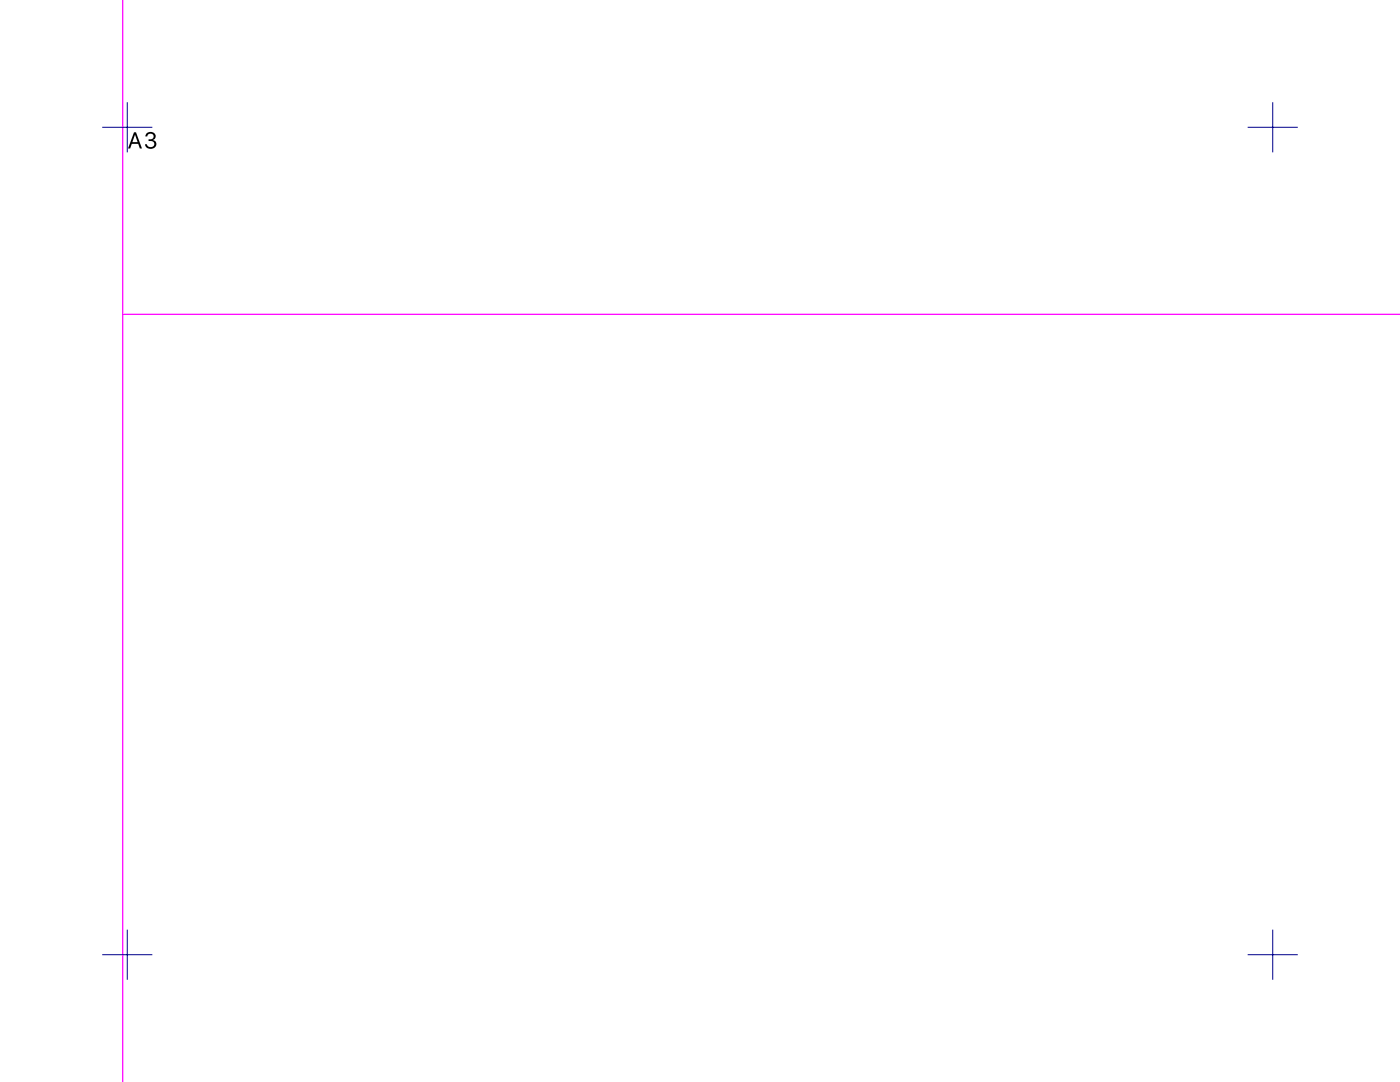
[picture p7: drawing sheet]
<svg xmlns="http://www.w3.org/2000/svg" width="279mm" height="216mm" viewBox="0 0 279 216" stroke-linecap="round" stroke-linejoin="round" font-family="sans-serif">
<path d="M24.5 0v215.9M24.5 62.7h254.9" fill="none" stroke="#f0f" stroke-width=".25"/>
<path d="M20.4 25.4h10M25.4 20.4v10M249 25.4h10M254 20.4v10M20.4 190.5h10M25.4 185.5v10M249 190.5h10M254 185.5v10" fill="none" stroke="#00008b" stroke-width=".2"/>
<path d="M26.7 26.4l-1.1 3.2h.4l.3-.9h1.3l.3 .9h.4l-1.2-3.2zM26.9 26.9l.6 1.5h-1.1zM29.3 26.6l-.3 .6h.4a.61 .61 0 0 1 .6-.6 .61 .61 0 0 1 .6 .6 .61 .61 0 0 1-.6 .6h-.4v.3a.76 .76 0 0 1 .9 .1 .76 .76 0 0 1 .3 .7 .78 .78 0 0 1-.8 .5 .78 .78 0 0 1-.7-.6h-.4a1.12 1.12 0 0 0 1.3 .9 1.12 1.12 0 0 0 .9-1.3l-.6-.4a.89 .89 0 0 0 .5-1.2 .89 .89 0 0 0-1.2-.5z" fill-rule="evenodd" fill="#000"/>
</svg>
